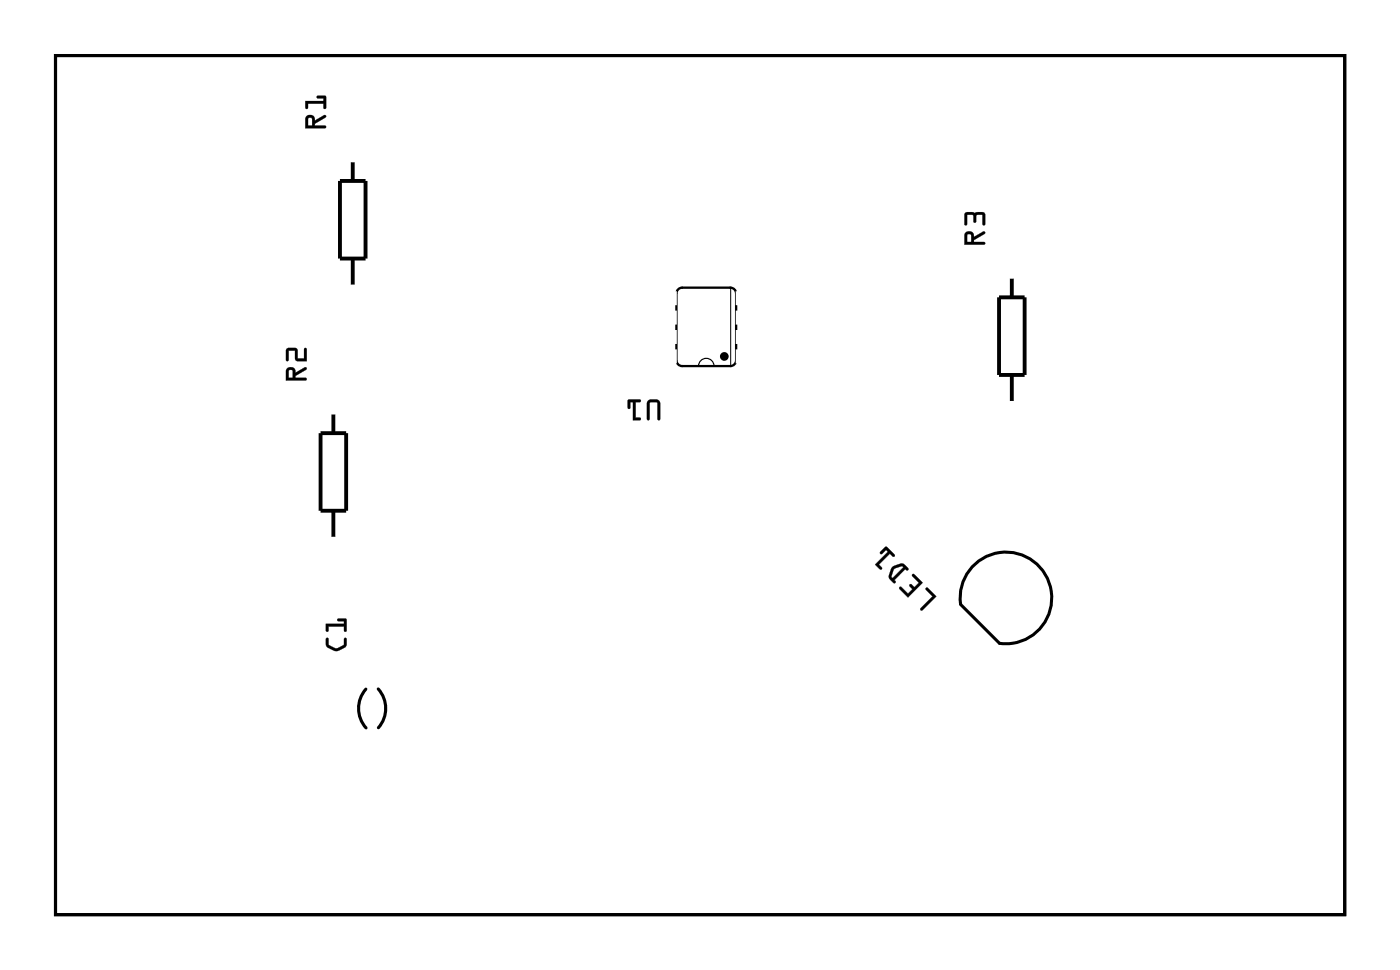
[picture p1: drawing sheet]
<svg xmlns="http://www.w3.org/2000/svg" width="92mm" height="63mm" viewBox="0 0 92 63" stroke-linecap="round" stroke-linejoin="round" font-family="sans-serif">
<path d="M3.6 3.6h84.5v56.3h-84.5zM63.7 37.1a3 3 0 0 1 5 1.1 3 3 0 0 1-3.2 3.9l-2.6-2.5a2.99 2.99 0 0 1 .8-2.5zM24 45.1a1.91 1.91 0 0 0 0 2.6M24.8 45.1a1.91 1.91 0 0 1 0 2.5" fill="none" stroke="#000" stroke-width=".2"/>
<g fill="#000">
<path d="M3.6 3.6h84.5v56.3h-84.5zM3.6 3.6v56.3h84.5v-56.3z"/>
<path d="M20.1 7.6a.32 .32 0 0 1 .4-.1 .32 .32 0 0 1 .1 .4l.7-.4 .1 .2-.8 .4v.1h.7l.1 .1-1.4 .1zM20.2 7.7v.5h.2v-.4zM20 6.6h1.2v-.2h-.4v-.1h.5l.1 .8h-.2v-.3h-1v.3h-.1z"/>
<path d="M20.1 7.6a.32 .32 0 0 1 .4-.1 .32 .32 0 0 1 .1 .4l.6-.4a.11 .11 0 0 1 .2 .1 .1 .1 0 0 1-.1 .1l-.7 .4v.1h.7a.1 .1 0 0 1 .1 .1 .1 .1 0 0 1-.1 .1h-1.3v-.6zM20.1 7.6l-.1 .8 1.4-.1-.1-.1h-.7v-.1l.7-.4v-.2l-.7 .4a.31 .31 0 0 0-.1-.3 .31 .31 0 0 0-.4 0zM20.2 7.7v.5h.2v-.4zM20.2 7.7l.3 .1v.4h-.3zM20 6.6h1.2v-.2l-.4 .1a.1 .1 0 0 1-.1-.1 .1 .1 0 0 1 .1-.1h.5l.1 .7a.1 .1 0 0 1-.1 .1 .1 .1 0 0 1-.1-.1v-.2h-1v.2a.1 .1 0 0 1-.1 .1 .1 .1 0 0 1-.1-.1zM20 6.6l.1 .5h.1v-.3h1v.3h.2l-.1-.8h-.5v.1h.4v.2z"/>
<path d="M63.3 15.2a.32 .32 0 0 1 .3 0 .32 .32 0 0 1 .2 .3l.7-.3v.1l-.7 .4v.1h.7v.2h-1.3zM63.4 15.4v.4h.2v-.4zM63.2 13.9h1.2l.1 .2v.6h-.1v-.6h-.4l-.1 .4v.1l-.1-.1-.1-.4h-.3v.6h-.2z"/>
<path d="M63.3 15.2a.32 .32 0 0 1 .3 0 .32 .32 0 0 1 .2 .3l.6-.3a.1 .1 0 0 1 .1 0 .1 .1 0 0 1 0 .1l-.7 .4v.1h.7a.1 .1 0 0 1 .1 .1 .1 .1 0 0 1-.1 .1h-1.3v-.6zM63.3 15.2l-.1 .8h1.3v-.2h-.7v-.1l.7-.4v-.1l-.7 .3a.31 .31 0 0 0-.2-.3 .31 .31 0 0 0-.3 0zM63.4 15.4v.4h.2v-.4zM63.4 15.3l.2 .1v.4h-.2zM63.2 13.9h1.2l.2 .2v.6a.1 .1 0 0 1-.1 .1 .1 .1 0 0 1-.1-.1v-.6h-.4v.4a.1 .1 0 0 1-.1 .1 .1 .1 0 0 1-.1-.1l-.1-.4h-.3v.6a.1 .1 0 0 1-.1 .1 .1 .1 0 0 1-.1-.1zM63.2 13.9v.8h.2v-.6h.4v.4l.1 .1v-.1l.1-.4h.4v.6h.1v-.6l-.1-.2z"/>
<path d="M18.8 24.1a.32 .32 0 0 1 .4 0 .32 .32 0 0 1 .2 .3l.6-.4 .1 .2-.7 .4v.1h.6l.1 .2h-1.4zM18.9 24.2v.5h.3v-.4zM18.8 22.8h.6l.1 .2v.5h.4v-.6l.1-.1 .1 .8h-.7l-.1-.6h-.4v.6h-.1z"/>
<path d="M18.8 24.1a.32 .32 0 0 1 .4-.1 .32 .32 0 0 1 .2 .4l.6-.4a.1 .1 0 0 1 .1 .1 .1 .1 0 0 1 0 .1l-.7 .4v.1h.6a.1 .1 0 0 1 .1 .1 .1 .1 0 0 1-.1 .1h-1.3v-.6zM18.8 24.1l-.1 .8h1.4l-.1-.2h-.7v-.1l.8-.4-.1-.1-.7 .3a.31 .31 0 0 0-.1-.3 .31 .31 0 0 0-.4 0zM18.9 24.2v.5h.3v-.4zM18.9 24.2l.3 .1v.4h-.3zM18.8 22.8h.7v.7h.4v-.6a.1 .1 0 0 1 .1-.1 .1 .1 0 0 1 .1 .1v.8l-.7-.1-.1-.6h-.4v.6a.1 .1 0 0 1-.1 .1 .1 .1 0 0 1-.1-.1zM18.8 22.8v.8h.1v-.7h.4l.1 .7h.7l-.1-.8-.1 .1v.6h-.4v-.5l-.1-.2z"/>
<path d="M42.5 26.2h.5l.2 .1v1.2l-.1-.1v-1l-.1-.1-.4 .1v1l-.1 .1h-.1v-1.1zM41.1 26.2h.9l-.1 .1h-.3v1h.3v.2h-.4v-1.2h-.2v.4l-.1 .1z"/>
<path d="M42.5 26.2l.5-.1 .2 .2 .1 1.1a.1 .1 0 0 1-.1 .1 .1 .1 0 0 1-.1-.1v-1l-.1-.1-.4 .1v1a.1 .1 0 0 1-.1 .1 .1 .1 0 0 1-.1-.1v-1zM42.5 26.2l-.1 .2v1.1h.1l.1-.1v-1l.4-.1 .1 .1v1l.1 .1v-1.2l-.2-.1zM41.1 26.2l.8-.1a.1 .1 0 0 1 .1 .1 .1 .1 0 0 1-.1 .1h-.3v1h.3a.1 .1 0 0 1 .1 .1 .1 .1 0 0 1-.1 .1h-.4v-1.2h-.2v.4a.1 .1 0 0 1-.1 .1 .1 .1 0 0 1-.1-.1zM41.2 26.2v.6l.1-.1v-.4h.2v1.2h.4v-.1l-.3-.1v-1h.3l.1-.1z"/>
<path d="M60.7 38.5h.1l.5 .5-1 1v-.2l.8-.8-.4-.4zM59.8 37.6h.1l.6 .5-1 1-.6-.6 .2-.1 .4 .5 .3-.3-.2-.2v-.1l.1-.1 .2 .2 .3-.3-.4-.4zM58.5 37.1l.6-.2 .4 .4h-.1h-.1l-.7 .7 .1 .1-.1 .1-.4-.4zM58.6 37.2l-.2 .5 .1 .1 .7-.7h-.1zM58 35.8h.1l.5 .6h-.1l-.2-.2-.7 .8 .2 .2-.1 .1-.4-.3 .9-.9-.1-.1-.3 .3-.1-.1z"/>
<path d="M60.7 38.5h.1l.6 .5-1 .9a.1 .1 0 0 1-.1 0 .1 .1 0 0 1 0-.1l.8-.8-.4-.4zM60.7 38.5v.1l.4 .4-.8 .8v.2l1-1-.5-.5zM59.8 37.6h.1l.6 .5-1 1-.6-.5a.1 .1 0 0 1 0-.2 .1 .1 0 0 1 .2 0l.4 .5 .3-.3-.2-.2a.1 .1 0 0 1 0-.1 .1 .1 0 0 1 .1 0l.2 .1 .3-.3-.4-.4zM59.8 37.6v.1l.4 .4-.3 .4-.2-.2h-.1v.1l.2 .2-.3 .3-.4-.5-.2 .1 .6 .6 1-1-.6-.5zM58.5 37.1l.6-.2 .4 .3a.1 .1 0 0 1 0 .1 .1 .1 0 0 1-.1 0h-.1l-.7 .7h.1a.1 .1 0 0 1 0 .2 .1 .1 0 0 1-.2 0l-.3-.5zM58.5 37.1l-.3 .7 .4 .4 .1-.1-.1-.1 .7-.8 .1 .1h.1l-.4-.4zM58.6 37.3l-.2 .4 .1 .1 .7-.7h-.1zM58.6 37.2l.5-.1h.1l-.7 .8-.1-.2zM58 35.8h.1l.5 .5a.1 .1 0 0 1 0 .1 .1 .1 0 0 1-.1 0l-.2-.2-.7 .8 .2 .1a.1 .1 0 0 1 0 .2 .1 .1 0 0 1-.2 0l-.3-.3 .9-.9-.1-.1-.3 .3a.1 .1 0 0 1-.1 0 .1 .1 0 0 1 0-.2zM58 35.8l-.3 .4 .1 .1 .3-.3 .1 .1-.9 .9 .4 .3 .1-.1-.2-.2 .7-.8 .2 .2h.1l-.5-.6z"/>
<path d="M21.4 41.8h.1v.4l.5 .2 .5-.2v-.4h.2a.6 .6 0 0 1-.6 .8h-.2l-.5-.2-.1-.2zM21.3 40.8h1.2v-.1h-.4v-.2h.6v.8h-.2v-.3h-1v.3l-.1 .1z"/>
<path d="M21.4 41.8h.1v.4l.5 .2 .5-.2v-.4a.1 .1 0 0 1 .1-.1 .1 .1 0 0 1 .1 .1l-.1 .6-.6 .2-.6-.3zM21.4 41.8v.5l.5 .3a.83 .83 0 0 0 .8-.4v-.4h-.1l-.1 .4-.4 .2h-.2l-.4-.2v-.4zM21.3 40.8h1.2v-.1h-.3a.1 .1 0 0 1-.1-.1 .1 .1 0 0 1 .1-.1h.5v.8a.1 .1 0 0 1-.1 .1 .1 .1 0 0 1-.1-.1v-.3h-1v.3a.1 .1 0 0 1-.1 .1 .1 .1 0 0 1-.1-.1zM21.3 40.8l.1 .5h.1v-.3h1l.1 .3h.1v-.8l-.6 .1v.1h.4v.1z"/>
<circle cx="47.5" cy="23.3" r=".29"/>
</g>
<path d="M44.3 19.2l.1-.2 .3-.2h3.1l.4 .2v.2M44.3 19.2v4.4l.1 .2 .3 .2h3.1l.4-.2v-4.6" fill="none" stroke="#000" stroke-width=".15"/>
<path d="M47.9 18.9v5.1" fill="none" stroke="#000" stroke-width=".07"/>
<path d="M45.8 24a.51 .51 0 0 1 .5-.5 .51 .51 0 0 1 .5 .5" fill="none" stroke="#000" stroke-width=".08"/>
<path d="M22.3 11.8h1.6v5.1h-1.6zM23.1 10.5v1.3M23.1 16.9v1.9M65.5 19.5h1.6v5h-1.6zM66.3 18.1v1.4M21 28.4h1.7v5h-1.7zM21.8 27v1.4M21.8 33.4v1.9M66.3 24.5v1.9" fill="none" stroke="#000" stroke-width=".25"/>
<path d="M48.3 23h2.1v.7h-2.1z" fill="#fff"/>
<path d="M48.3 23h2.1v.7h-2.1z" fill="none" stroke="#fff" stroke-width=".25"/>
<path d="M48.3 21.7h2.1v.7h-2.1z" fill="#fff"/>
<path d="M48.3 21.7h2.1v.7h-2.1z" fill="none" stroke="#fff" stroke-width=".25"/>
<path d="M48.3 20.5h2.1v.6h-2.1z" fill="#fff"/>
<path d="M48.3 20.5h2.1v.6h-2.1z" fill="none" stroke="#fff" stroke-width=".25"/>
<path d="M48.3 19.2h2.1v.7h-2.1z" fill="#fff"/>
<path d="M48.3 19.2h2.1v.7h-2.1z" fill="none" stroke="#fff" stroke-width=".25"/>
<path d="M42.2 19.2h2v.7h-2z" fill="#fff"/>
<path d="M42.2 19.2h2v.7h-2z" fill="none" stroke="#fff" stroke-width=".25"/>
<path d="M42.2 20.5h2v.6h-2z" fill="#fff"/>
<path d="M42.2 20.5h2v.6h-2z" fill="none" stroke="#fff" stroke-width=".25"/>
<path d="M42.2 21.7h2v.7h-2z" fill="#fff"/>
<path d="M42.2 21.7h2v.7h-2z" fill="none" stroke="#fff" stroke-width=".25"/>
<path d="M42.2 23h2v.7h-2z" fill="#fff"/>
<path d="M42.2 23h2v.7h-2z" fill="none" stroke="#fff" stroke-width=".25"/>
<circle cx="66.8" cy="38.3" r=".6" fill="#fff"/>
<circle cx="66.8" cy="38.3" r=".6" fill="none" stroke="#fff" stroke-width=".65" stroke-linecap="butt"/>
<path d="M66.8 37.4l.8 .9-.8 .8-.9-.8z" fill="#fff"/>
<path d="M66.8 37.4l.8 .9-.8 .8-.9-.8z" fill="none" stroke="#fff" stroke-width=".65" stroke-linecap="butt"/>
<circle cx="65" cy="40" r=".6" fill="#fff"/>
<circle cx="65" cy="40" r=".6" fill="none" stroke="#fff" stroke-width=".65" stroke-linecap="butt"/>
<circle cx="23.1" cy="19.7" r=".7" fill="#fff"/>
<circle cx="23.1" cy="19.7" r=".7" fill="none" stroke="#fff" stroke-width=".76" stroke-linecap="butt"/>
<circle cx="23.1" cy="9.5" r=".7" fill="#fff"/>
<circle cx="23.1" cy="9.5" r=".7" fill="none" stroke="#fff" stroke-width=".76" stroke-linecap="butt"/>
<circle cx="21.8" cy="36.2" r=".7" fill="#fff"/>
<circle cx="21.8" cy="36.2" r=".7" fill="none" stroke="#fff" stroke-width=".76" stroke-linecap="butt"/>
<circle cx="21.8" cy="26.1" r=".7" fill="#fff"/>
<circle cx="21.8" cy="26.1" r=".7" fill="none" stroke="#fff" stroke-width=".76" stroke-linecap="butt"/>
<circle cx="66.3" cy="27.3" r=".7" fill="#fff"/>
<circle cx="66.3" cy="27.3" r=".7" fill="none" stroke="#fff" stroke-width=".76" stroke-linecap="butt"/>
<circle cx="66.3" cy="17.2" r=".7" fill="#fff"/>
<circle cx="66.3" cy="17.2" r=".7" fill="none" stroke="#fff" stroke-width=".76" stroke-linecap="butt"/>
<circle cx="24.4" cy="48.9" r=".64" fill="#fff"/>
<circle cx="24.4" cy="48.9" r=".64" fill="none" stroke="#fff" stroke-width=".76" stroke-linecap="butt"/>
<circle cx="24.4" cy="43.8" r=".64" fill="#fff"/>
<circle cx="24.4" cy="43.8" r=".64" fill="none" stroke="#fff" stroke-width=".76" stroke-linecap="butt"/>
</svg>
